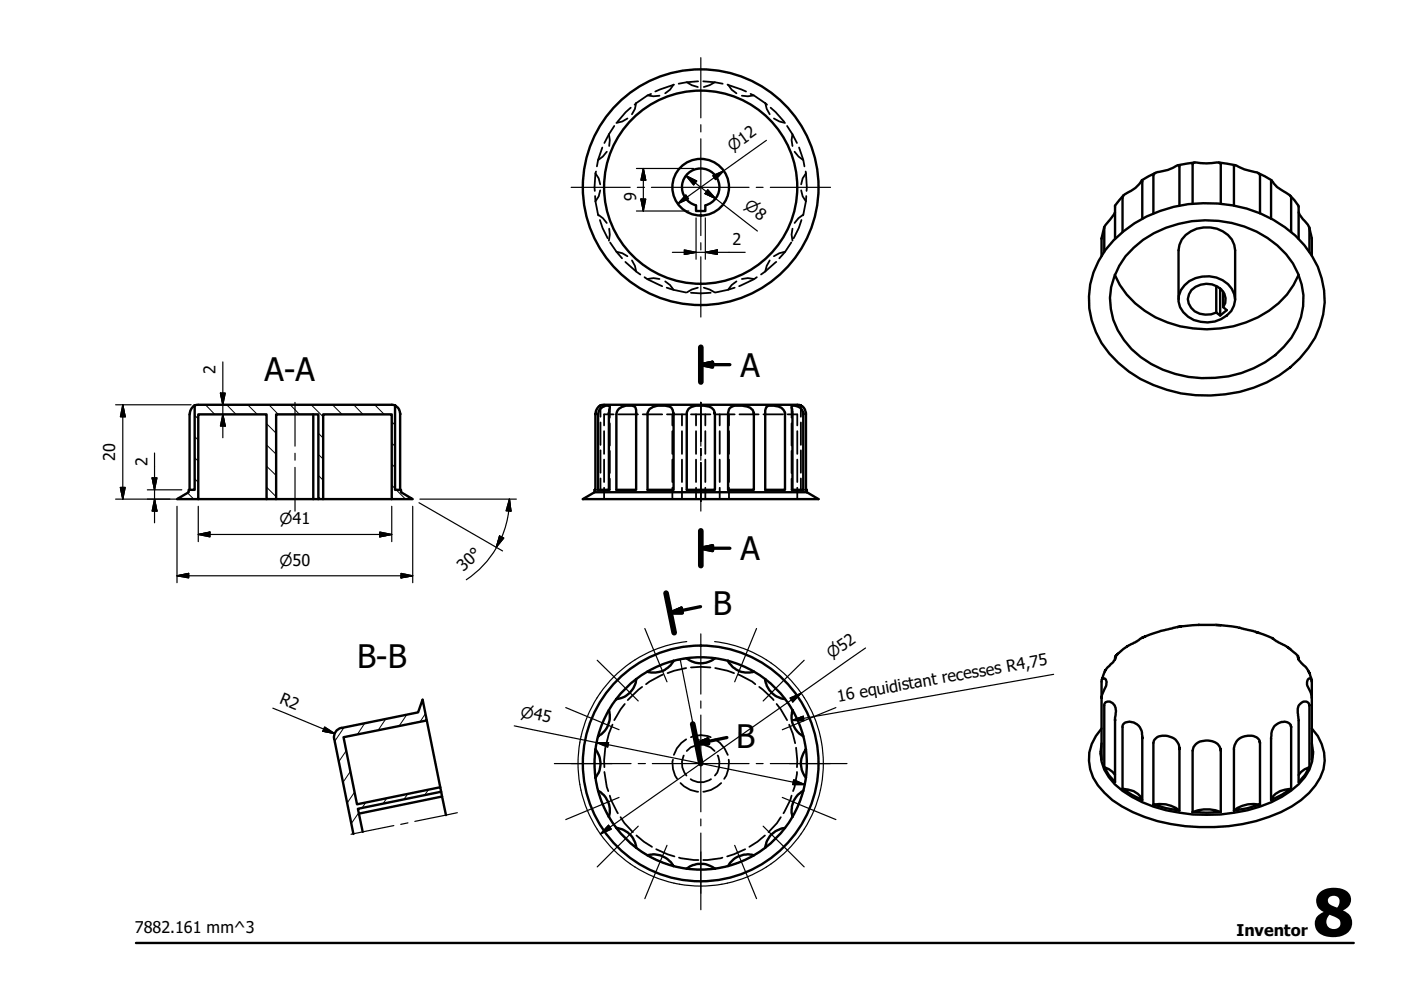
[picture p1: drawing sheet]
<svg xmlns="http://www.w3.org/2000/svg" width="297mm" height="210mm" viewBox="0 0 297 210" stroke-linecap="round" stroke-linejoin="round" font-family="sans-serif">
<defs><g id="words">
<text font-size="13.8" x="278.3" y="198.5">8</text>
<g font-size="6.9">
<text x="56.1" y="80.8">A-A</text>
<text x="157" y="79.9">A</text>
<text x="157" y="118.7">A</text>
<text x="151.1" y="130.3">B</text>
<text x="75.7" y="141.6">B-B</text>
<text x="156.1" y="158.5">B</text>
</g>
<g font-size="3.4">
<text x="134.9" y="42.6" transform="rotate(-90 134.9 42.6)">9</text>
<text x="155.3" y="52">2</text>
<text x="45.7" y="79.3" transform="rotate(-90 45.7 79.3)">2</text>
<text x="24.4" y="97.7" transform="rotate(-90 24.4 97.7)">20</text>
<text x="31.2" y="98.7" transform="rotate(-90 31.2 98.7)">2</text>
<text x="98.3" y="121.2" transform="rotate(-43 98.3 121.2)">30°</text>
<text x="59.1" y="149" transform="rotate(22 59.1 149)">R2</text>
<text x="177.7" y="148.8" transform="rotate(-10 177.7 148.8)">16 equidistant recesses R4,75</text>
<text x="28.6" y="197.8">7882.161 mm^3</text>
<text x="262.1" y="198.5">Inventor</text>
</g>
<g font-size="3.2">
<text x="155.3" y="32.2" transform="rotate(-36 155.3 32.2)">⌀12</text>
<text x="157.6" y="44" transform="rotate(38 157.6 44)">⌀8</text>
<text x="59.2" y="111.2">⌀41</text>
<text x="59.2" y="119.9">⌀50</text>
<text x="176.3" y="139.8" transform="rotate(-35 176.3 139.8)">⌀52</text>
<text x="110.2" y="151.9" transform="rotate(11 110.2 151.9)">⌀45</text>
</g>
</g></defs>
<!-- layer: Hatch (ISO) -->
<g fill="none" stroke="#000" stroke-width=".21">
<path d="M41.3 97.1l.7 .7M41.3 92.6l.7 .7M41.3 88l.7 .8M43.6 85.8l1.9 2.1M48.1 85.8l1.9 2.1M52.5 85.8l2 2.1M56.5 98.8l2 2M56.5 94.3l2 2M56.5 89.8l2 2.1M57 85.8l2 2.1M61.5 85.8l2 2.1M66 85.8l2.5 2.6"/>
<path d="M67.5 96.4l1 .9M67.5 91.9l1 1M70.5 85.8l2 2.1M75 85.8l2 2.1M79.4 85.8l2.1 2.1M83.1 98.4l.7 .7M83.1 93.9l.7 .8M83.1 89.4l.7 .7M39.8 104.6l1.3 1.2M41.3 101.5l.7 .8M56.5 103.3l2 2M67.5 105.3l.5 .5"/>
<path d="M67.5 100.8l1 1M83.1 102.8l.7 .8M84 103.9l2 1.9M73 154.2l-2 2.9M73.4 159.2l-1.6 2.3M77.3 153.3l-1.5 2.4M81.8 152.4l-1.6 2.4M86.2 151.5l-1.6 2.4M90.2 151.4l-1.1 1.6M74.3 163.5l-1.6 2.4M75.2 167.9l-1.6 2.4M76.1 172.3l-1.6 2.3"/>
<path d="M77.5 170.2l-.7 1.1M82 169.3l-.8 1.1M86.4 168.4l-.8 1.1M90.8 167.5l-.8 1.1"/>
</g>
<!-- layer: Visible (ISO) -->
<g fill="none" stroke="#000" stroke-width=".51">
<path d="M245 36.7l-2.9 1.5M253.3 34.5l-3.5 .5M258.4 34.5l3.5 .5M266.7 36.7l2.9 1.5M147.6 43.5a4 4 0 0 1-2.3-6.1 4 4 0 0 1 6.5 0 4 4 0 0 1-2.3 6.1M147.6 43.6v1.1h1.9v-1.1M234.1 48.1l-.5 2.4v3.8M236.1 51a28.2 28.2 0 0 1 25.2-7.5 25 25 0 0 1 16.8 10.7 17.3 17.3 0 0 1-2.5 21.8 27.6 27.6 0 0 1-22.1 7.8 27.1 27.1 0 0 1-18.3-8.8 17.5 17.5 0 0 1 .9-24zM236.3 58.3a19.3 19.3 0 0 0 13.9 10.9 23.2 23.2 0 0 0 22.7-6.7l1.4-2.1 1-2.1M236.4 45l-2.2 3-.1 5.4M238.2 41.4l-1.8 2.2v7M240.4 52.5a23.6 23.6 0 0 1 30.4-.5 14.6 14.6 0 0 1 3 19.6 22.1 22.1 0 0 1-19 8.6 21.6 21.6 0 0 1-16.5-8.1 14.1 14.1 0 0 1 .3-17.8z"/>
<path d="M242.2 46.4l-.1-8.2a7.1 7.1 0 0 1-3.6 3l-.3 .2-.2 .5v7.3M250.1 43.6v-8.5a.8 .8 0 0 0-1 .2 8.6 8.6 0 0 1-3.7 1.2 .91 .91 0 0 0-.9 .7v8M252.9 43.2v-8.6a1.48 1.48 0 0 1 1.6 0l2.9-.1a1.09 1.09 0 0 1 1.4 .3v8.4M261.6 43.6v-8.3l.1-.3h.2a12 12 0 0 0 4.6 1.5l.6 .4v.3v8M269.5 46.4l.1-8.2a7.7 7.7 0 0 0 3.4 2.9l.7 .5v.3v7.3M273.5 41.4l.9 1.1 .9 1.4v6.7M275.3 45l.9 1.5 1.1 1.2 .3 .7v5M277.6 48.1l.5 2.4v3.8M249.9 63.5v-10.4a5.4 5.4 0 0 1 5.2-4.9 6 6 0 0 1 6.6 3.7l.2 1.2v10.4M251.1 60.5a6.7 6.7 0 0 1 10.1 .7 4.4 4.4 0 0 1-2.3 6.5 6.7 6.7 0 0 1-8.7-2.6 4.2 4.2 0 0 1 .9-4.6zM257.9 60.7v5.6l.8 .6v-5.8M259.3 61.8v3.3l.8 .7-1.4 1.1"/>
<path d="M259.3 65.1a2.95 2.95 0 0 0-1.2-4.4 4.3 4.3 0 0 0-6 1.7 3.1 3.1 0 0 0 2.3 4.1l1.1 .2 1.3-.1 1.1-.3M41.3 86v17.9h-1.3v.5l-2.5 1.4h4.5v-17.9h14.5v17.9h2v-17.9h9v17.9h1v-17.9h14.6v17.9h4.4l-2.5-1.4v-.5h-1.2v-17.9a1.91 1.91 0 0 1 1 1.9v-.2M41.3 86l-.2 .1a2.32 2.32 0 0 0-.9 1.8v16M42 85.8l-.7 .2M42 85.8h41.1M66.4 87.9v17.9h1.1M83 85.8l.8 .2M84.8 87.9v16M126.2 87.9v16h-.2v.5M129.1 87.5v.4l.2-1.4a.4 .4 0 0 0-.2-.5 .4 .4 0 0 0-.4 0 2.07 2.07 0 0 0-1.9 1.9v16h2.3v-16M134.9 87.5v.4a1.51 1.51 0 0 0-.7-1.8l-.2-.1a3.1 3.1 0 0 0-3.2 1.3l-.1 .6v16h4.2v-16M142.7 87.5l.1 .4a1.58 1.58 0 0 0-1.8-1.9 3.7 3.7 0 0 0-3.5 1l-.2 .5v16.4h5.5v-16"/>
<path d="M151.5 87.5l.1 .4a1.84 1.84 0 0 0-2-1.8 4.2 4.2 0 0 0-3.7 .7l-.3 .7v16.4h6v-16M159.8 87.5v.4a1.97 1.97 0 0 0-2.1-1.8 4.2 4.2 0 0 0-2.9 .4l-.2 .3-.2 .7v16.4h5.4v-16M166.4 87.5v.4a2.08 2.08 0 0 0-2.3-1.9 1.39 1.39 0 0 0-1.7 .5l-.2 .5v16.9h4.2v-16M169 85.8h-41a1.85 1.85 0 0 0-1.8 2.1l.1-.2M169.1 85.8l.7 .2M169.8 86a1.76 1.76 0 0 1 1.1 1.9v16h.2v.5M170.3 87.5v.4a1.97 1.97 0 0 0-2.4-1.8l.1 1.2v16.6h2.3v-16M42 105.8h14.5M58.5 105.8h7.9M68.5 105.8h14.6M126 104.4h45.1M126 104.4l-2.4 1.4h49.9l-2.4-1.4"/>
<path d="M145.6 139.6a4.9 4.9 0 0 0 6 0M236.4 139.8l.1-.7 .1 .2a2.81 2.81 0 0 1-1.2 1.6l-1.1 1.4 .1-.2M238.8 137.2l-2.3 1.9 .5-.5M242 135.3l-1.3 .9-1.9 1 .1-.1M245.8 133.9l-3.8 1.4 .9-.4M249.3 133l-3.5 .9 .1-.1M254.1 132.5l-4.8 .5 1.1-.2M254.3 132.5h-.2h3.5M258.8 132.6l-1.2-.1 4.8 .5M262.6 133.1l-.2-.1 3.5 .9M267 134.2l-1.1-.3 3.8 1.4M269.8 135.4l.8 .5 2.4 1.3"/>
<path d="M273.6 137.6l-.6-.4 2.2 1.9M275.3 139.5v.2l-.1-.6a1.93 1.93 0 0 0 1 1.8l.7 .5 .5 .9M275.3 139.7v.1M72.4 154.3a2 2 0 0 0-1.6 2.4l4.1 20.1M72.5 154.3l16.1-3.3 1-2.7 .9 4.5-17.7 3.5 2.9 14.2 17.6-3.6 .2 1-17.6 3.6 1 4.9M90.5 152.8l2.8 14.1M126.2 158.9a4.7 4.7 0 0 1 0 6l.1-.1M129.1 150.6a4.9 4.9 0 0 1-2.3 5.5h.1M134.9 144a4.7 4.7 0 0 1-4.2 4.2M142.8 140.1a22.5 22.5 0 0 1 27.5 16M142.8 140.1a22.5 22.5 0 0 0-16 27.5M142.8 140.1a4.6 4.6 0 0 1-5.5 2.3"/>
<path d="M154.4 140.2v-.1a4.6 4.6 0 0 0 5.4 2.3M162.2 144.1v-.1a4.9 4.9 0 0 0 4.2 4.2M168 150.7v-.1a4.7 4.7 0 0 0 2.3 5.5M170.3 156.1a22.5 22.5 0 0 1 0 11.6M170.8 158.9h.1a4.7 4.7 0 0 0 0 6M233.4 159.4a9.7 9.7 0 0 0 4.6 8.3 28.9 28.9 0 0 0 14.9 5 35 35 0 0 0 18.9-3.8 14.2 14.2 0 0 0 5.8-5.7l.6-1.7 .2-2.1M233.6 154.5a9.3 9.3 0 0 0 .6 13.6 24.1 24.1 0 0 0 11.2 6 39.2 39.2 0 0 0 28.5-3.1 14.5 14.5 0 0 0 6.7-7.9 9.2 9.2 0 0 0-2.5-8.6M233.6 147.7v.3l.4-1.5a2.34 2.34 0 0 0 .3-2.6 .51 .51 0 0 0-.6 0 .51 .51 0 0 0-.1 .7v16.5l-.2-1.7 .2-1.8M234.3 142.3l-.7 1.9 .1-.4M236.4 152.8v13l-1.3-1.5-1-1.6 1 .4 .8 .6 .5 .6M236.4 152.5v.3v-.6a3.1 3.1 0 0 0-.4-3.1 1.02 1.02 0 0 0-1.1-.4 1.02 1.02 0 0 0-.8 .9v13.1M242.2 156.3v.3a2.99 2.99 0 0 0-2.4-3.5 1.3 1.3 0 0 0-1.8 1v13.1"/>
<path d="M242.2 156.6v13M250.1 158.5v.3a2.89 2.89 0 0 0-3-2.8 2.08 2.08 0 0 0-2.6 1.5v13.1M250.1 158.8v13.1M258.8 158.8v.4a2.62 2.62 0 0 0-3.1-2.2 2.58 2.58 0 0 0-2.8 2.2v13M258.8 159.2v13M267.1 157.3v.2a2.01 2.01 0 0 0-2.5-1.5 2.91 2.91 0 0 0-3 2.8v13.1M267.1 157.5v13.1M273.7 153.9v.2a1.58 1.58 0 0 0-2.3-.9 3.1 3.1 0 0 0-1.9 3.4v13M273.7 154.1v13.1M277.6 149.3v.3a1.07 1.07 0 0 0-.9-.9 1.07 1.07 0 0 0-1.1 .6 3.7 3.7 0 0 0-.3 2.9v13.6l1.4-1.5 .9-1.6-1 .4-.8 .6-.5 .6M277.6 149.6v13.1M277.7 142.8l-.3-.5 .7 1.9"/>
<path d="M278.1 144.6v16.5l.3-1.7-.3-1.8M278.1 144.3v.3a.51 .51 0 0 0-.3-.8 .51 .51 0 0 0-.6 .6 4 4 0 0 0 .7 2.6l.2 1M76.1 172.5l17.6-3.6 .9 3.9M93.5 167.9l.2 1M126.8 167.6a22.5 22.5 0 0 0 3.9 7.9M126.8 167.7a4.8 4.8 0 0 1 2.3 5.5v-.1M130.7 175.5a22.5 22.5 0 0 0 4.2 4.2M130.7 175.5a4.6 4.6 0 0 1 4.2 4.2M134.9 179.7l2.4 1.6M162.2 179.8l-1.5 1a22.5 22.5 0 0 1-6.4 2.8M166.4 175.5a4.6 4.6 0 0 0-4.2 4.2M166.4 175.5a22.5 22.5 0 0 1-4.2 4.3"/>
<path d="M170.3 167.7a4.8 4.8 0 0 0-2.3 5.5M170.3 167.7a22.5 22.5 0 0 1-3.9 7.8M238 167.2a4.3 4.3 0 0 1 4.2 2.4l-2.2-1.1zM244.5 170.6a6.5 6.5 0 0 1 5.6 1.3l-2.8-.5zM252.9 172.2a7.8 7.8 0 0 1 5.9 0l-3 .1zM261.6 171.9a6.5 6.5 0 0 1 5.5-1.3l-2.6 .8zM270.4 168.3l1-.6 2.3-.5-1.9 1.3-2.3 1.1 .3-.7zM137.3 181.3a22.5 22.5 0 0 0 17 2.3M137.3 181.3a4.9 4.9 0 0 1 5.5 2.3h-.1M145.6 184.2a4.9 4.9 0 0 1 6 0h-.1M159.8 181.3a4.7 4.7 0 0 0-5.4 2.3"/>
<circle cx="148.6" cy="39.7" r="20.5"/>
<circle cx="148.6" cy="39.7" r="6"/>
<circle cx="148.6" cy="39.7" r="25"/>
<circle cx="148.6" cy="161.9" r="25"/>
</g>
<!-- layer: Hidden (ISO) -->
<g fill="none" stroke="#000" stroke-width=".38">
<path d="M138 19.9l-.7 .3-2.7 2M142.8 17.9l-.8 1.1-1 .8M142.9 17.9l-4 1.5M145.6 17.4l1.1 .7 1.3 .4M148 17.2l-4.1 .6M149.1 17.2l4.1 .6M151.6 17.4l-1.2 .7-1.2 .4M154.2 17.9l4 1.5M154.4 17.9l.7 1.1 1 .8M159.1 19.9l.7 .3 2.8 2M126.2 36.7l.7 1.1 .4 1.3M126.4 36.4l-.4 3.3 .1 .8"/>
<path d="M127.7 31.3l-.9 2.6-.2 1.4M128.7 32.2l-.9 1-1 .7M129.1 28.4l.2 1.3-.1 1.3M130.2 26.7l-2.1 3.6M133 25.1l-1 .7-1.3 .3M133.7 22.8l-1 1-1.8 2.1M134.9 21.8l-.3 1.3-.6 1.1M137.3 20.2l1.3 .2 1.2-.1M159.8 20.2l-1.2 .2-1.3-.1M162.2 21.8l.4 1.3 .6 1.1M163.4 22.8l1.1 1 1.8 2.1M164.1 25.1l1.1 .7 1.2 .3"/>
<path d="M166.9 26.7l2.1 3.6M168 28.4l-.2 1.3 .2 1.3M168.5 32.2l.8 1 1 .7M169.4 31.3l.9 2.6 .3 1.4M170.8 36.4l.2 4.1M170.9 36.7l-.7 1.1-.3 1.3M126.2 41.6v1l.7 3.1M126.8 45.5l1 .8 .9 1M127.2 46.6l.6 1.8 1 2.1M127.3 40.4l-.4 1.2-.7 1.1M129.2 48.5l.1 1.3-.2 1.2M129.3 51.4l1.4 2 1.2 1.4"/>
<path d="M130.7 53.4l1.3 .3 1 .6M132.6 55.5l3.2 2.7M134 55.2l.6 1.2 .3 1.2M136.7 58.8l.6 .4 3.1 1.5M137.3 59.2l1.3-.2 1.2 .2M141 59.7l1 .7 .8 1M156.1 59.7l-1 .7-.7 1M157.3 59.2l1.3-.2 1.2 .2M160.5 58.8l-.7 .4-3.1 1.5M163.2 55.2l-.6 1.2-.4 1.2M164.6 55.5l-3.2 2.7M166.4 53.4l-1.2 .3-1.1 .6"/>
<path d="M167.8 51.4l-1.4 2-1.2 1.4M168 48.5l-.2 1.3 .2 1.2M169.9 40.4l.3 1.2 .7 1.1M169.9 46.6l-.5 1.8-1.1 2.1M170.3 45.5l-1 .8-.8 1M170.9 41.6v1l-.7 3.1M141.4 61l4 1M146.5 62.1l2.1 .1 2.1-.1M148 61l-1.3 .4-1.1 .6M149.2 61l1.2 .4 1.2 .6M155.8 61l-4.1 1M127.3 86v2.4"/>
<path d="M127.3 89.6v4.7M127.3 95.5v4.7M128.1 91.4v4.8M128.1 97.4v4.8M129.3 86.2v2.4M129.3 89.8v4.7M129.3 95.6v4.7M130.1 87.9h-2v2.3M131.1 87.9h4.2M136.3 87.9h4.1M141.4 87.9h4.1M142.6 87.9v2.3"/>
<path d="M142.6 91.4v4.8M142.6 97.4v4.8M144.6 87.9v2.3M144.6 91.4v4.8M144.6 97.4v4.8M146.5 87.9h4.1M147.6 87.9v2.3M147.6 91.4v4.8M147.6 97.4v4.8M149.5 87.9v2.3M149.5 91.4v4.8M149.5 97.4v4.8"/>
<path d="M151.6 87.9h4.2M152.6 87.9v2.3M152.6 91.4v4.8M152.6 97.4v4.8M154.6 87.9v2.3M154.6 91.4v4.8M154.6 97.4v4.8M156.8 87.9h4M161.9 87.9h4.1M167 87.9h2v2.3M167.8 86.2v2.4M167.8 89.8v4.7"/>
<path d="M167.8 95.6v4.7M169 91.4v4.8M169 97.4v4.8M169.8 86v2.4M169.8 89.6v4.7M169.8 95.5v4.7M126.2 103.9h.2M126.6 103.9h.2M127.3 101.4v2.5M128.1 103.4v2.4M129.1 103.9h.1M129.3 101.5l-.1 2.4"/>
<path d="M142.6 103.4v2.4M144.6 103.4v2.4M147.6 103.4v2.4M149.5 103.4v2.4M152.6 103.4v2.4M154.6 103.4v2.4M167.8 101.5l.1 2.4M168 103.9h.1M169 103.4v2.4M169.8 101.4v2.5M170.3 103.9h.2M170.7 103.9h.2"/>
<path d="M128.3 158.5l-.2 2.7v1.5M129.9 153.6l-.8 1.9-.5 2.1M132.5 149.3l-.9 1.1-1.4 2.3M136.1 145.6l-3 2.8M140.5 143l-2.8 1.5-.7 .6M145.5 156.8l-1 .7-1 1.2-.6 1.4M145.5 141.6l-2.6 .6-1.4 .5M146.5 156.3a5.2 5.2 0 0 1 4.2 0M146.5 141.5l2.1-.1 2 .1M147.6 157.6v.4l-1.2 .5-.8 .7M148.2 156.9h-.6v.4M148.9 156.9h.6v.4"/>
<path d="M149.5 157.6v.4l1.2 .5 .8 .7M151.6 156.8l1.1 .7 .9 1.2 .7 1.4M151.6 141.6l2.6 .6 1.4 .5M156.6 143l2.8 1.5 .7 .6M161 145.6l3 2.8M164.7 149.3l.8 1.1 1.4 2.3M167.3 153.6l.8 1.9 .5 2.1M168.8 158.5l.2 2.7v1.5M128.1 163.7l.6 3.1 .3 .9M129.3 168.7l.2 .9 1.5 2.8M131.6 173.3l.8 1.2 1.8 1.9M134.9 177.1l1.6 1.4 1.7 1"/>
<path d="M142.7 161.1a5.3 5.3 0 0 0 .9 4M144.3 166a5.6 5.6 0 0 0 3.7 1.9M145 160.2a3.8 3.8 0 0 0 .5 4.2M146.4 165.2a3.7 3.7 0 0 0 4.3 0M152.1 160.2a3.8 3.8 0 0 1-.5 4.2M152.9 166a5.9 5.9 0 0 1-3.8 1.9M154.5 161.1a5.8 5.8 0 0 1-1 4M162.2 177.1l-1.6 1.4-1.7 1M165.5 173.3l-.8 1.2-1.8 1.9M167.8 168.7l-.2 .9-1.5 2.8M169 163.7l-.5 3.1-.4 .9M139.1 180.1l2.4 1 1.5 .5"/>
<path d="M144 181.8l3.1 .5h1M153.2 181.8l-3.2 .5h-.9M158 180.1l-2.4 1-1.4 .5"/>
</g>
<!-- layer: Section Line (ISO) -->
<path d="M148.6 73.6v7.4M148.6 112.6v7.3M141.2 125.8l1.7 8.3M146.9 153.5l1.7 8.4" fill="none" stroke="#000" stroke-width="1.2"/>
<path d="M148.6 77.3l2.5-.5v1zM148.6 77.3h6.1M148.6 116.2l2.5-.5v1zM148.6 116.2h6.1M142.1 130l2.4-1.1 .2 1.1zM148.5 128.6l-6.4 1.4M147.7 157.7l2.4-1 .1 1zM154.1 156.4l-6.4 1.3" fill="none" stroke="#000" stroke-width=".7"/>
<path d="M148.6 77.3l2.5-.5zM148.6 77.3l2.5-.5v1zM148.6 116.2l2.5-.5zM148.6 116.2l2.5-.5v1zM142.1 130l2.4-1.1zM142.1 130l2.4-1.1 .2 1.1zM147.7 157.7l2.4-1zM147.7 157.7l2.4-1 .1 1z" fill="#000" stroke="#000" stroke-width=".7"/>
<!-- layer: Title (ISO) -->
<path d="M28.8 199.9h258.2" fill="none" stroke="#000" stroke-width=".51"/>
<!-- layer: Sketch Geometry (ISO) -->
<path d="M144.2 139.8l4.4 22.1M145.6 139.6l-2.8 .5" fill="none" stroke="#000" stroke-width=".25"/>
<!-- layer: Centerline (ISO) -->
<path d="M62.5 85.3v9.3M62.5 96.1v1.5M62.5 99.1v9.3M148.6 85.3v9.3M148.6 95.1v2.5M148.6 98.1v10.3M145.6 136a26 26 0 0 0-19.1 39.7 26 26 0 0 0 44.1 0 26 26 0 0 0-19.1-39.7M83.5 175l-9.1 1.9M86.5 174.5l-1.5 .3M97 172.3l-9.1 1.9" fill="none" stroke="#000" stroke-width=".25"/>
<!-- layer: Dimension (ISO) -->
<g fill="none" stroke="#000" stroke-width=".25">
<path d="M134.9 35.7h12.2M136.4 35.7l.5 2.5h-1zM136.4 35.7v9M145.4 37.2l2.3 1.2-.6 .8zM145.4 37.2l15.2 11.8M151.1 37.2l2.3-1-1.7 1.9zM162.5 29.8l-18.8 13.4M134.9 44.7h11.1M135.9 42.2h1l-.5 2.5zM142.6 53.5h15.4M145.1 53l2.5 .5-2.5 .4zM145.4 41.4l.6 .7-2.3 1.1z"/>
<path d="M147.6 46.2v8.8M149.5 53.5l2.6-.5v.9zM149.5 46.2v8.8M150.1 40.2l1.7 1.9-2.3-1zM47.2 76.7v16.1M24.5 85.8h16M26 85.8l.5 2.6h-1zM26 85.8v20M32.8 96v14.8M46.7 83.3h1.1l-.6 2.5zM47.2 87.9l.6 2.4h-1.1zM24.5 105.8h16"/>
<path d="M25.5 103.3h1l-.5 2.5zM31.2 103.9h7.3M32.3 101.3h1l-.5 2.6zM32.8 105.8l.5 2.6h-1zM37.5 107.4v16.1M42 113.3l2.5-.5v1zM42 113.3h41.1M42 107.4v7.4M80.5 112.8l2.6 .5-2.6 .5zM83.1 107.4v7.4M87.5 107.4v16.1M88.8 106.6l17.8 10.2"/>
<path d="M89 105.8h20.5M105.3 116.1a20.5 20.5 0 0 1-6.4 6.8M105.9 113.6l.9 .5-1.6 1.9zM106.4 113.8l-1.2 2.2M107.9 108.4a20.5 20.5 0 0 1-1.5 5.5M108 105.8l.3 2.6-1-.1zM108 105.8l-.2 2.5M37.5 122.1l2.5-.5v.9zM37.5 122.1h50M85 121.6l2.5 .5-2.5 .4zM183.5 137.4l-56.2 39.4M57.8 150.1l13.2 5.4"/>
<path d="M68.8 154.1l2.2 1.4-2.5-.5zM109 153.9l61.6 12.4M126.5 157.5h2.5l-.2 .9zM126.8 155.9a22.5 22.5 0 0 0-.8 5.9M167.5 148l2.4-1-1.8 1.8zM167.9 152.8l2.4-.9 .1 .9zM223.4 143l-55.5 9.8M126 162a22.5 22.5 0 0 0 1.7 8.4M127.8 170.6a22.5 22.5 0 0 0 4.8 7.1M129 175l.6 .8-2.3 1zM132.7 177.9a22.5 22.5 0 0 0 7.1 4.7M164.4 177.9a22.5 22.5 0 0 1-7.1 4.7"/>
<path d="M165.5 176.7l-1 1M168.3 165.3l2.3 1h-2.5zM169.3 170.6l-.6 1.2M170.9 164.8a22.5 22.5 0 0 1-1.5 5.6M140 182.7a22.5 22.5 0 0 0 8.5 1.7M157.1 182.7a22.5 22.5 0 0 1-8.4 1.7"/>
</g>
<g fill="#000" stroke="#000" stroke-width=".25">
<path d="M136.4 35.7l.5 2.5zM136.4 35.7l.5 2.5h-1zM145.4 37.2l2.3 1.2zM145.4 37.2l2.3 1.2-.6 .8zM153.4 36.2l-1.7 1.9zM151.1 37.2l2.3-1-1.7 1.9zM135.9 42.2l.5 2.5zM135.9 42.2h1l-.5 2.5zM145.1 53.9l2.5-.4zM145.1 53l2.5 .5-2.5 .4zM145.4 41.4l-1.7 1.8zM145.4 41.4l.6 .7-2.3 1.1z"/>
<path d="M149.5 41.1l2.3 1zM150.1 40.2l1.7 1.9-2.3-1zM149.5 53.5l2.6-.5zM149.5 53.5l2.6-.5v.9zM26 85.8l.5 2.6zM26 85.8l.5 2.6h-1zM46.7 83.3l.5 2.5zM46.7 83.3h1.1l-.6 2.5zM47.2 87.9l.6 2.4zM47.2 87.9l.6 2.4h-1.1zM25.5 103.3l.5 2.5zM25.5 103.3h1l-.5 2.5z"/>
<path d="M32.3 101.3l.5 2.6zM32.3 101.3h1l-.5 2.6zM32.8 105.8l.5 2.6zM32.8 105.8l.5 2.6h-1zM42 113.3l2.5-.5zM42 113.3l2.5-.5v1zM80.5 113.8l2.6-.5zM80.5 112.8l2.6 .5-2.6 .5zM105.9 113.6l-.7 2.4zM105.9 113.6l.9 .5-1.6 1.9zM108 105.8l.3 2.6zM108 105.8l.3 2.6-1-.1z"/>
<path d="M37.5 122.1l2.5-.5zM37.5 122.1l2.5-.5v.9zM85 122.5l2.5-.4zM85 121.6l2.5 .5-2.5 .4zM68.5 155l2.5 .5zM68.8 154.1l2.2 1.4-2.5-.5zM126.5 157.5h2.5zM126.5 157.5h2.5l-.2 .9zM169.9 147l-1.8 1.8zM167.5 148l2.4-1-1.8 1.8zM167.9 152.8l2.4-.9zM167.9 152.8l2.4-.9 .1 .9z"/>
<path d="M129 175l-1.7 1.8zM129 175l.6 .8-2.3 1zM168.1 166.3h2.5zM168.3 165.3l2.3 1h-2.5z"/>
</g>
<!-- layer: Center Mark (ISO) -->
<g fill="none" stroke="#000" stroke-width=".25">
<path d="M148.6 12.2v12.8M121.1 39.7h12.5M135.1 39.7h1.6M138.1 39.7h20.7M148.6 26.5v1.5M148.6 29.4v20.5M160.3 39.7h1.5M163.3 39.7h12.8M148.6 51.5v1.5M148.6 54.5v12.7M126.6 140l8.7 8.6M136.7 133.3l4.7 11.3"/>
<path d="M148.6 134.4v12.8M160.4 133.3l-4.6 11.3M170.5 140l-8.7 8.6M120 150l11.3 4.7M148.6 148.6v1.5M148.6 151.6v20.5M177.2 150l-11.3 4.7M117.5 161.9h12.3M121.1 161.9h12.7M131.3 169.1l-11.3 4.7M135.3 175.2l-8.7 8.6M135.3 161.9h1.5"/>
<path d="M138.3 161.9h20.5M141.4 179.2l-4.7 11.3M148.6 173.6v1.5M148.6 176.6v12.8M155.8 179.2l4.6 11.3M160.3 161.9h1.5M161.8 175.2l8.7 8.6M163.3 161.9h12.8M165.9 169.1l11.3 4.7M167.3 161.9h12.3M148.6 180.6v12.3"/>
</g>
<use href="#words"/>
</svg>
